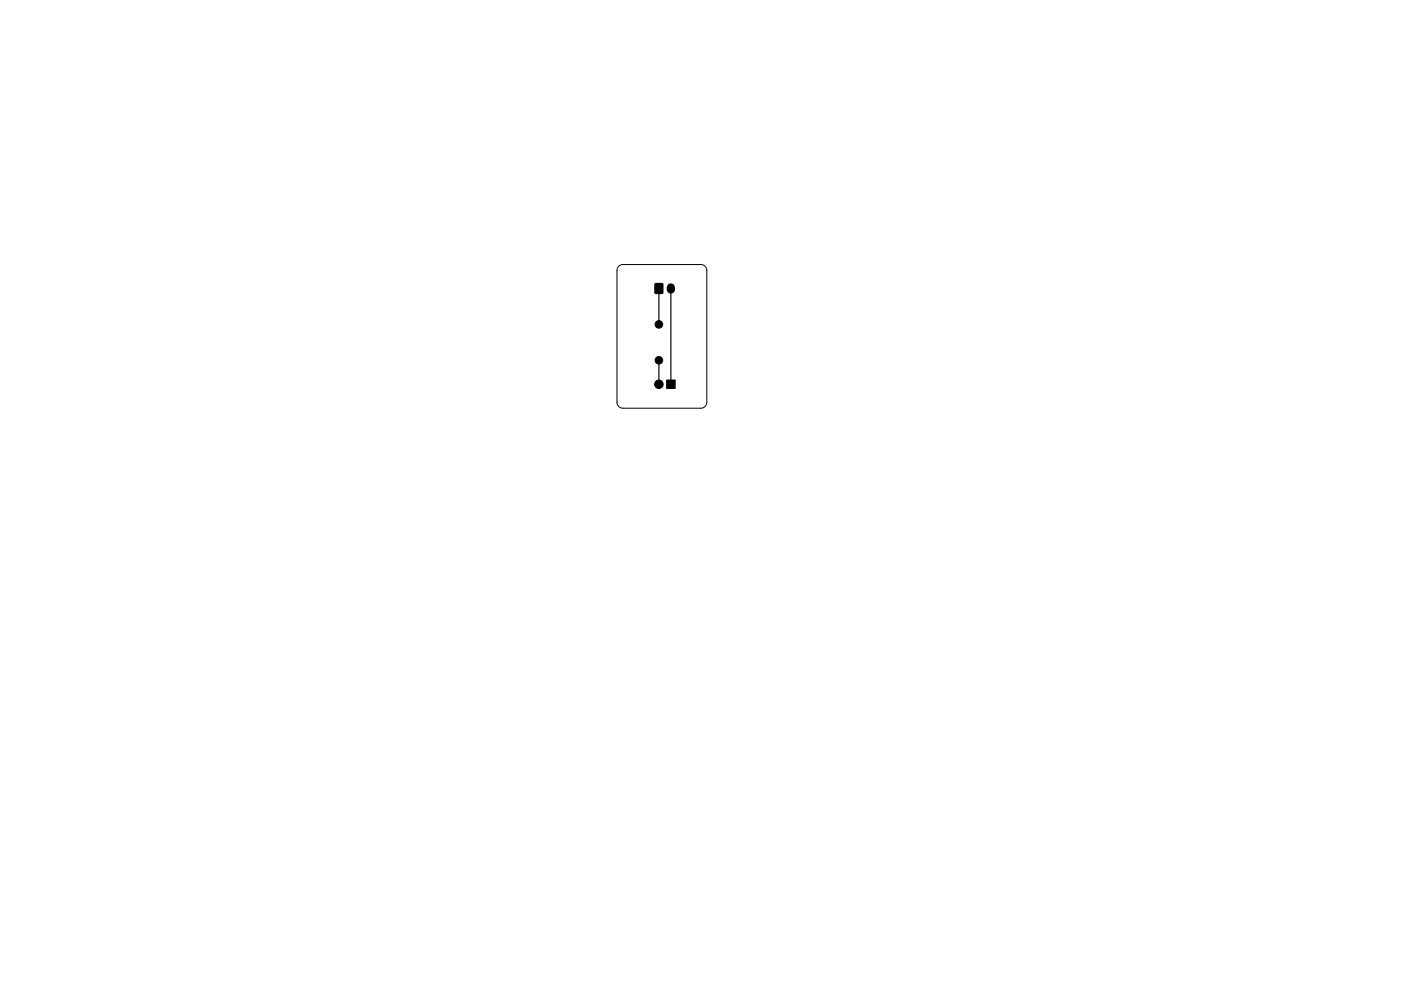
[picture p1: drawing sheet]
<svg xmlns="http://www.w3.org/2000/svg" width="297mm" height="210mm" viewBox="0 0 297 210" stroke-linecap="round" stroke-linejoin="round" font-family="sans-serif">
<path d="M131.2 56.5l.9-.4h16.5a1.27 1.27 0 0 1 1.3 1.3v27.9a1.27 1.27 0 0 1-1.3 1.3h-16.5a1.27 1.27 0 0 1-1.3-1.3v-27.9z" fill="none" stroke="#000" stroke-width=".21"/>
<g fill="#000" stroke="#000" stroke-width=".21">
<path d="M138.9 60.2h1.6v2h-1.6zM141.3 80.6h1.8v1.8h-1.8z"/>
<circle cx="139.7" cy="68.8" r=".8"/>
<circle cx="139.7" cy="76.4" r=".8"/>
<circle cx="139.7" cy="81.5" r=".9"/>
</g>
<path d="M142.2 61v.4" fill="none" stroke="#000" stroke-width="1.7"/>
<path d="M139.7 61.2v7.6M139.7 76.4v5.1M142.2 61.2v20.3" fill="none" stroke="#000" stroke-width=".25"/>
</svg>
